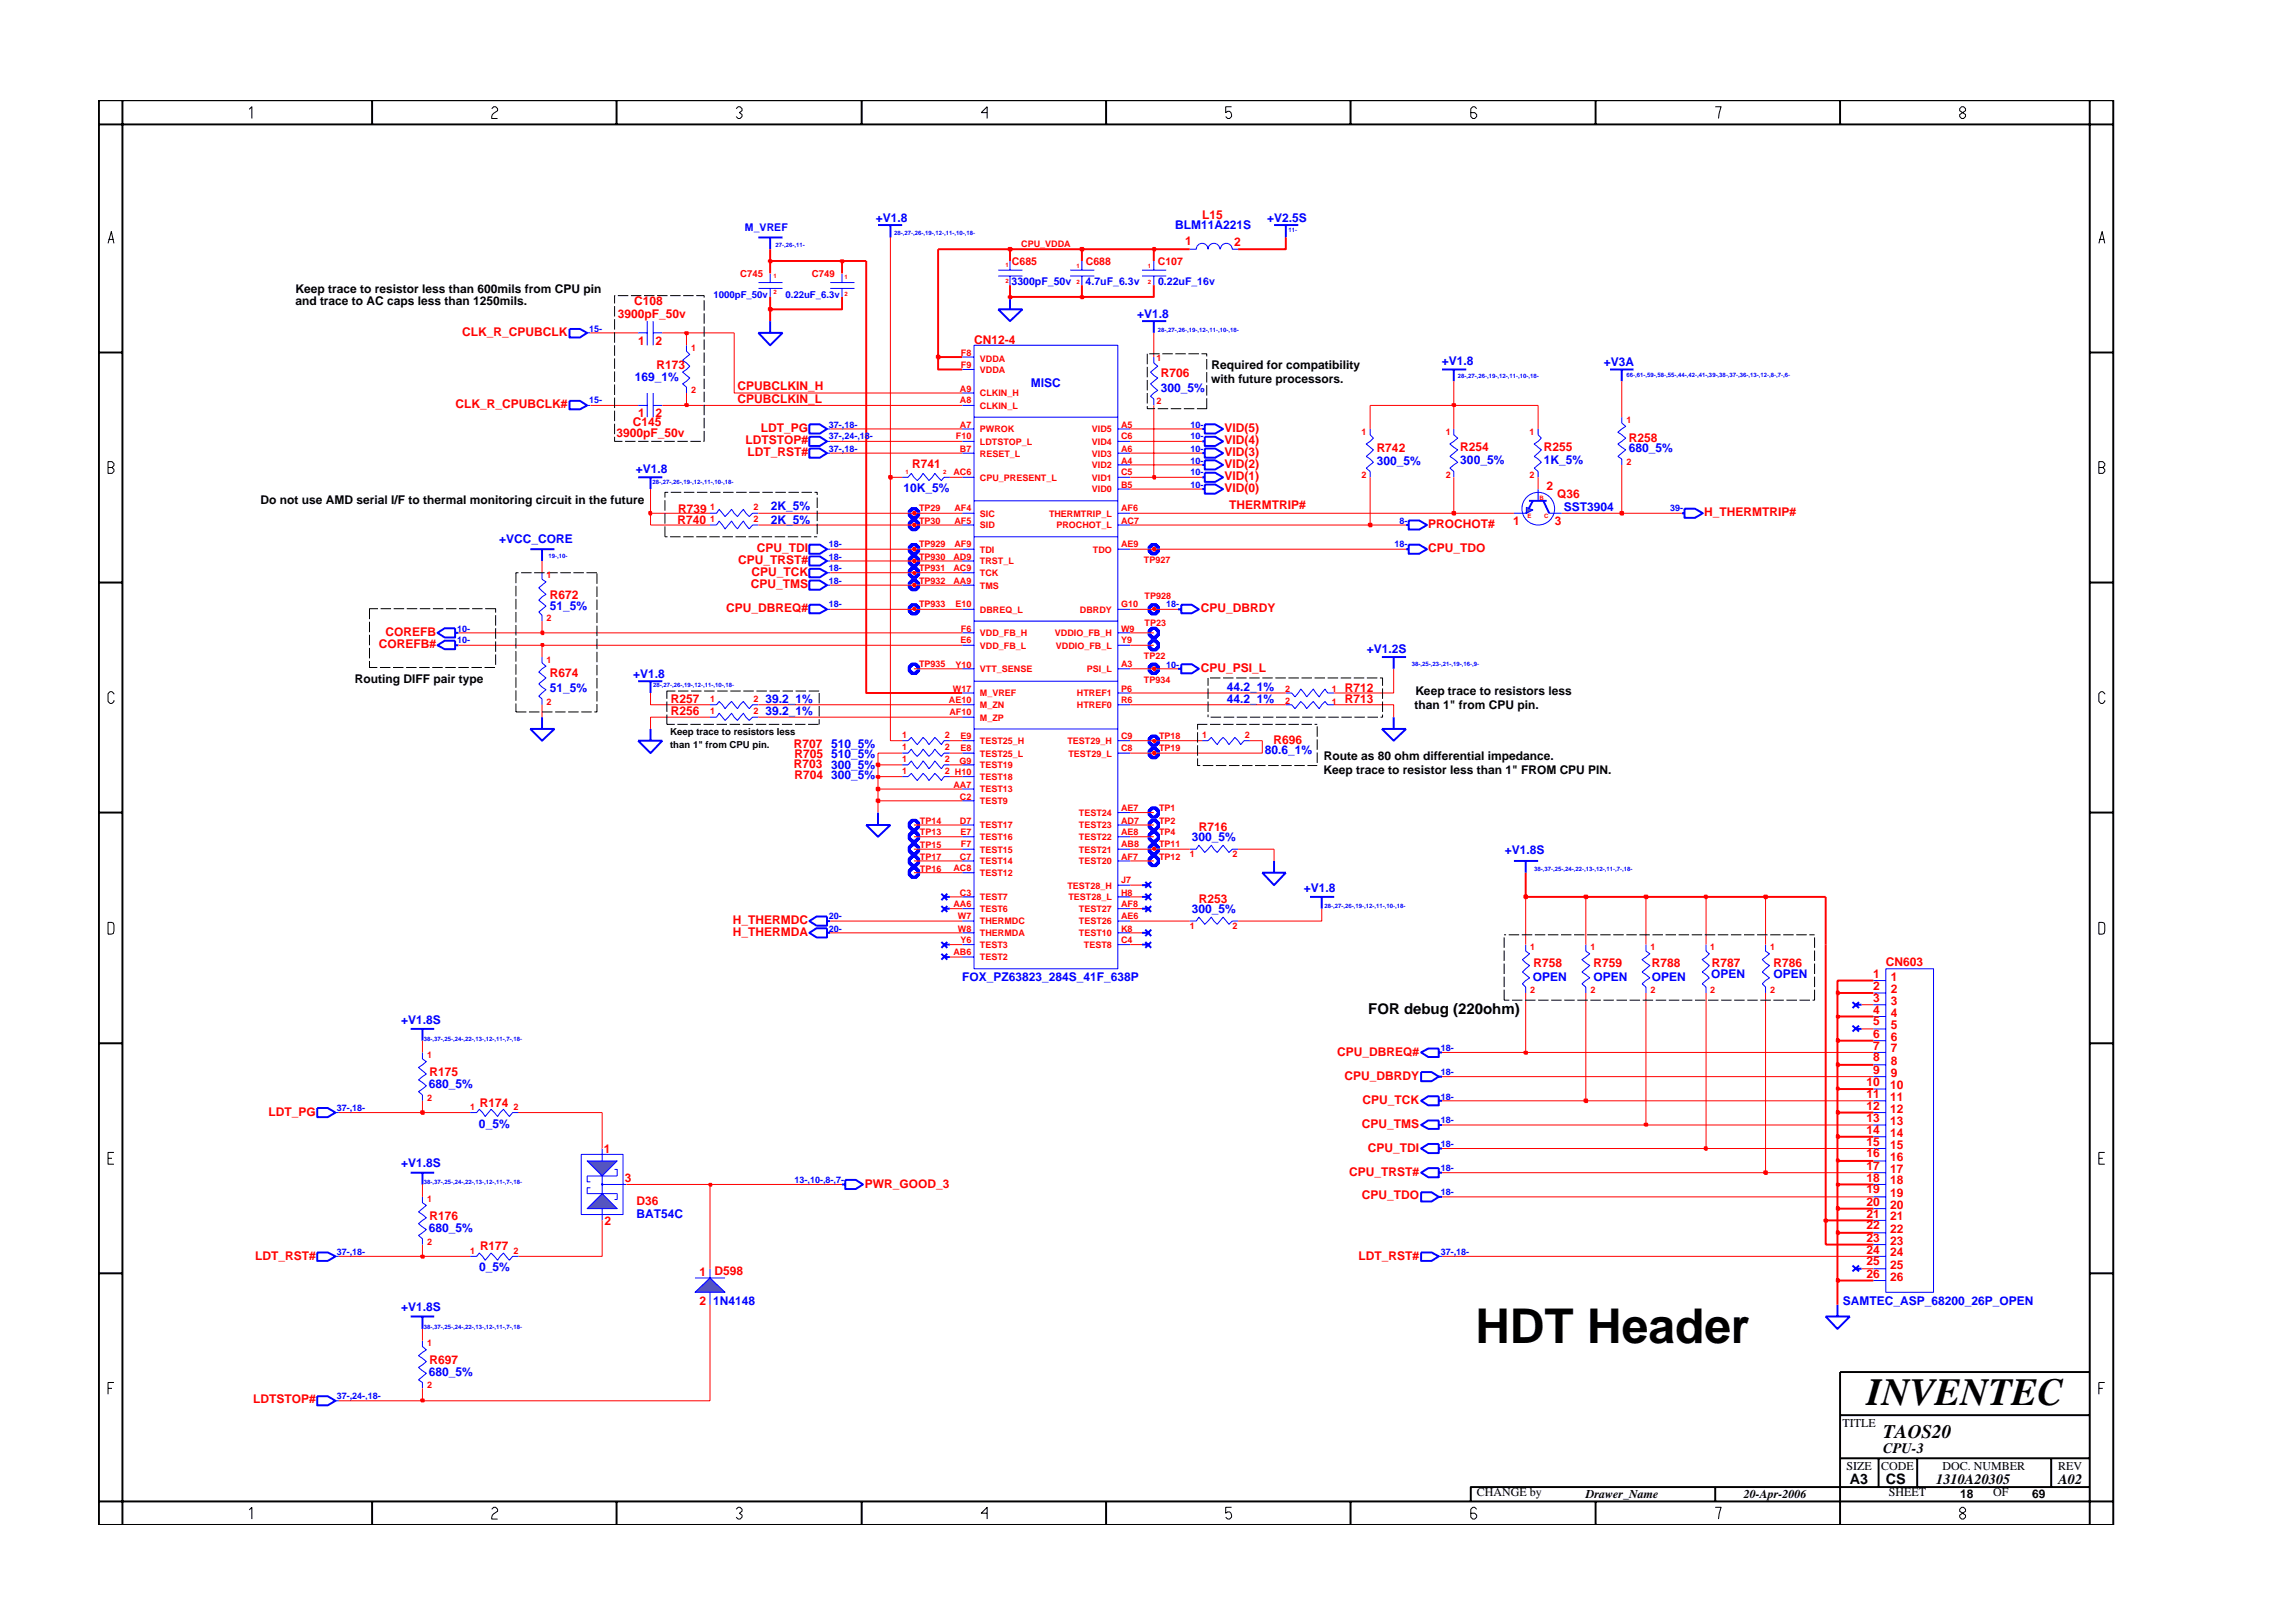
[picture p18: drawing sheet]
<svg xmlns="http://www.w3.org/2000/svg" width="297mm" height="210mm" viewBox="0 0 297 210" stroke-linecap="round" stroke-linejoin="round" font-family="sans-serif">
<defs><g id="words">
<text font-size="6.2" x="191.1" y="174">HDT Header</text>
<text font-size="5" x="241.8" y="182">INVENTEC</text>
<text font-size="2.5" x="244" y="186.3">TAOS20</text>
<g font-size="1.9">
<text x="177.2" y="131.3">FOR debug (220ohm)</text>
<text x="244" y="188.2">CPU-3</text>
<text x="239.6" y="192.2">A3</text>
<text x="244.3" y="192.3">CS</text>
<text x="250.8" y="192.2">1310A20305</text>
<text x="266.6" y="192.2">A02</text>
</g>
<g font-size="1.6" fill="#00f">
<text x="113.4" y="28.7">+V1.8</text>
<text x="152.2" y="29.7">BLM11A221S</text>
<text x="164.1" y="28.7">+V2.5S</text>
<text x="147.3" y="41.2">+V1.8</text>
<text x="186.8" y="47.3">+V1.8</text>
<text x="207.8" y="47.4">+V3A</text>
<text x="82.2" y="49.3">169_1%</text>
<text x="133.5" y="50.2">MISC</text>
<text x="150.4" y="50.7">300_5%</text>
<text x="211" y="58.6">680_5%</text>
<text x="82.4" y="61.3">+V1.8</text>
<text x="117" y="63.8">10K_5%</text>
<text x="178.3" y="60.2">300_5%</text>
<text x="189.2" y="60.1">300_5%</text>
<text x="200" y="60.1">1K_5%</text>
<text x="64.7" y="70.4">+VCC_CORE</text>
<text x="99.8" y="66.1">2K_5%</text>
<text x="99.8" y="67.9">2K_5%</text>
<text x="202.6" y="66.2">SST3904</text>
<text x="71.2" y="79">51_5%</text>
<text x="71.2" y="89.7">51_5%</text>
<text x="82" y="87.8">+V1.8</text>
<text x="158.9" y="89.5">44.2_1%</text>
<text x="177.1" y="84.6">+V1.2S</text>
<text x="99.2" y="91.1">39.2_1%</text>
<text x="99.2" y="92.7">39.2_1%</text>
<text x="158.9" y="91">44.2_1%</text>
<text x="107.7" y="101">300_5%</text>
<text x="107.7" y="96.9">510_5%</text>
<text x="107.7" y="98.2">510_5%</text>
<text x="107.7" y="99.6">300_5%</text>
<text x="163.8" y="97.7">80.6_1%</text>
<text x="154.4" y="109">300_5%</text>
<text x="195" y="110.6">+V1.8S</text>
<text x="154.4" y="118.3">300_5%</text>
<text x="168.9" y="115.6">+V1.8</text>
<text x="124.7" y="127">FOX_PZ63823_284S_41F_638P</text>
<text x="198.6" y="127">OPEN</text>
<text x="206.4" y="127">OPEN</text>
<text x="214" y="127">OPEN</text>
<text x="221.7" y="126.7">OPEN</text>
<text x="229.7" y="126.7">OPEN</text>
<text x="52" y="132.6">+V1.8S</text>
<text x="55.6" y="140.9">680_5%</text>
<text x="62.1" y="146.1">0_5%</text>
<text x="52" y="151.2">+V1.8S</text>
<text x="55.6" y="159.6">680_5%</text>
<text x="82.5" y="157.8">BAT54C</text>
<text x="62.1" y="164.7">0_5%</text>
<text x="52" y="169.9">+V1.8S</text>
<text x="92.4" y="169">1N4148</text>
<text x="238.7" y="169">SAMTEC_ASP_68200_26P_OPEN</text>
<text x="55.6" y="178.3">680_5%</text>
</g>
<g font-size="1.6" fill="#f00">
<text x="155.7" y="28.4">L15</text>
<text x="153.5" y="31.7">1</text>
<text x="159.9" y="31.9">2</text>
<text x="80" y="41.2">3900pF_50v</text>
<text x="82.2" y="39.5">C108</text>
<text x="59.9" y="43.5">CLK_R_CPUBCLK</text>
<text x="82.7" y="44.7">1</text>
<text x="84.9" y="44.7">2</text>
<text x="85" y="47.9">R173</text>
<text x="126.2" y="44.6">CN12-4</text>
<text x="59" y="52.8">CLK_R_CPUBCLK#</text>
<text x="95.6" y="50.5">CPUBCLKIN_H</text>
<text x="95.6" y="52.2">CPUBCLKIN_L</text>
<text x="150.4" y="48.8">R706</text>
<text x="79.9" y="56.7">3900pF_50v</text>
<text x="82" y="55.1">C145</text>
<text x="82.7" y="54">1</text>
<text x="84.9" y="54">2</text>
<text x="96.6" y="57.5">LDTSTOP#</text>
<text x="96.8" y="59.1">LDT_RST#</text>
<text x="98.5" y="56">LDT_PG</text>
<text x="158.6" y="59.1">VID(3)</text>
<text x="158.6" y="57.5">VID(4)</text>
<text x="158.6" y="56">VID(5)</text>
<text x="178.3" y="58.6">R742</text>
<text x="189.2" y="58.4">R254</text>
<text x="200" y="58.4">R255</text>
<text x="211" y="57.3">R258</text>
<text x="118.1" y="60.6">R741</text>
<text x="158.6" y="63.8">VID(0)</text>
<text x="158.6" y="62.2">VID(1)</text>
<text x="158.6" y="60.6">VID(2)</text>
<text x="159.2" y="66">THERMTRIP#</text>
<text x="200.3" y="63.5">2</text>
<text x="201.7" y="64.5">Q36</text>
<text x="87.7" y="67.9">R740</text>
<text x="87.8" y="66.5">R739</text>
<text x="98" y="71.5">CPU_TDI</text>
<text x="185" y="68.4">PROCHOT#</text>
<text x="185" y="71.5">CPU_TDO</text>
<text x="196" y="68">1</text>
<text x="201.4" y="68">3</text>
<text x="220.8" y="66.8">H_THERMTRIP#</text>
<text x="71.2" y="77.6">R672</text>
<text x="95.6" y="73.1">CPU_TRST#</text>
<text x="97.3" y="76.2">CPU_TMS</text>
<text x="97.3" y="74.6">CPU_TCK</text>
<text x="49.1" y="83.9">COREFB#</text>
<text x="49.9" y="82.4">COREFB</text>
<text x="94.1" y="79.3">CPU_DBREQ#</text>
<text x="155.6" y="79.3">CPU_DBRDY</text>
<text x="71.2" y="87.7">R674</text>
<text x="155.6" y="87.1">CPU_PSI_L</text>
<text x="174.2" y="89.6">R712</text>
<text x="86.9" y="91.1">R257</text>
<text x="86.9" y="92.7">R256</text>
<text x="174.2" y="91.1">R713</text>
<text x="102.8" y="96.9">R707</text>
<text x="102.8" y="99.5">R703</text>
<text x="102.9" y="101">R704</text>
<text x="102.9" y="98.2">R705</text>
<text x="165" y="96.4">R696</text>
<text x="155.3" y="107.6">R716</text>
<text x="94.9" y="119.7">H_THERMDC</text>
<text x="155.3" y="117">R253</text>
<text x="94.9" y="121.3">H_THERMDA</text>
<text x="198.7" y="125.3">R758</text>
<text x="206.4" y="125.3">R759</text>
<text x="214" y="125.3">R788</text>
<text x="221.8" y="125.3">R787</text>
<text x="229.7" y="125.3">R786</text>
<text x="244.3" y="125.1">CN603</text>
<text x="242.7" y="126.7">1</text>
<text x="242.7" y="128.2">2</text>
<text x="242.7" y="129.8">3</text>
<text x="242.7" y="131.3">4</text>
<text x="245" y="127">1</text>
<text x="245" y="128.6">2</text>
<text x="245" y="130.2">3</text>
<text x="245" y="131.7">4</text>
<text x="173.2" y="136.8">CPU_DBREQ#</text>
<text x="242.7" y="132.8">5</text>
<text x="242.7" y="134.5">6</text>
<text x="242.7" y="136">7</text>
<text x="242.7" y="137.5">8</text>
<text x="245" y="133.3">5</text>
<text x="245" y="134.8">6</text>
<text x="245" y="136.3">7</text>
<text x="245" y="138">8</text>
<text x="55.7" y="139.4">R175</text>
<text x="62.2" y="143.4">R174</text>
<text x="174.2" y="139.9">CPU_DBRDY</text>
<text x="176.5" y="143">CPU_TCK</text>
<text x="241.8" y="140.6">10</text>
<text x="241.8" y="142.2">11</text>
<text x="241.8" y="143.8">12</text>
<text x="242.7" y="139.1">9</text>
<text x="244.8" y="141.1">10</text>
<text x="244.8" y="142.6">11</text>
<text x="245" y="139.5">9</text>
<text x="34.8" y="144.5">LDT_PG</text>
<text x="78.2" y="149.4">1</text>
<text x="176.4" y="146.1">CPU_TMS</text>
<text x="177.2" y="149.2">CPU_TDI</text>
<text x="241.8" y="145.3">13</text>
<text x="241.8" y="146.9">14</text>
<text x="241.8" y="148.4">15</text>
<text x="241.8" y="150">16</text>
<text x="244.8" y="144.1">12</text>
<text x="244.8" y="145.7">13</text>
<text x="244.8" y="147.3">14</text>
<text x="244.8" y="148.8">15</text>
<text x="81" y="153.1">3</text>
<text x="112" y="153.9">PWR_GOOD_3</text>
<text x="174.8" y="152.3">CPU_TRST#</text>
<text x="176.4" y="155.4">CPU_TDO</text>
<text x="241.8" y="151.6">17</text>
<text x="241.8" y="153.1">18</text>
<text x="241.8" y="154.6">19</text>
<text x="244.8" y="150.4">16</text>
<text x="244.8" y="151.9">17</text>
<text x="244.8" y="153.4">18</text>
<text x="244.8" y="155.1">19</text>
<text x="55.7" y="158">R176</text>
<text x="62.2" y="162">R177</text>
<text x="78.3" y="158.7">2</text>
<text x="82.4" y="156.2">D36</text>
<text x="241.8" y="156.2">20</text>
<text x="241.8" y="157.7">21</text>
<text x="241.8" y="159.3">22</text>
<text x="241.8" y="160.9">23</text>
<text x="244.8" y="156.6">20</text>
<text x="244.8" y="158.1">21</text>
<text x="244.8" y="159.7">22</text>
<text x="244.8" y="161.2">23</text>
<text x="33.1" y="163.2">LDT_RST#</text>
<text x="90.6" y="165.3">1 D598</text>
<text x="176" y="163.2">LDT_RST#</text>
<text x="241.8" y="162.4">24</text>
<text x="241.8" y="163.9">25</text>
<text x="241.8" y="165.5">26</text>
<text x="244.8" y="162.8">24</text>
<text x="244.8" y="164.4">25</text>
<text x="244.8" y="165.9">26</text>
<text x="90.6" y="169">2</text>
<text x="55.7" y="176.7">R697</text>
<text x="32.8" y="181.8">LDTSTOP#</text>
</g>
<g font-size="1.6">
<text x="38.3" y="39.5">and trace to AC caps less than 1250mils.</text>
<text x="38.3" y="37.9">Keep trace to resistor less than 600mils from CPU pin</text>
<text x="156.9" y="47.8">Required for compatibility</text>
<text x="156.9" y="49.6">with future processors.</text>
<text x="33.8" y="65.3">Do not use AMD serial I/F to thermal monitoring circuit in the future</text>
<text x="46" y="88.5">Routing DIFF pair type</text>
<text x="183.2" y="91.8">than 1&quot; from CPU pin.</text>
<text x="183.3" y="90">Keep trace to resistors less</text>
<text x="171.4" y="100.3">Keep trace to resistor less than 1&quot; FROM CPU PIN.</text>
<text x="171.5" y="98.5">Route as 80 ohm differential impedance.</text>
<text x="238.7" y="184.8">TITLE</text>
<text x="239.2" y="190.4">SIZE</text>
<text x="243.7" y="190.4">CODE</text>
<text x="251.6" y="190.4">DOC. NUMBER</text>
<text x="266.6" y="190.4">REV</text>
<text x="191.3" y="193.9">CHANGE by</text>
<text x="205.4" y="194.1">Drawer_Name</text>
<text x="225.9" y="194.1">20-Apr-2006</text>
<text x="244.7" y="193.9">SHEET</text>
<text x="253.9" y="194.1">18</text>
<text x="258.2" y="193.9">OF</text>
<text x="263.3" y="194.1">69</text>
</g>
<g font-size="1.4" fill="#00f">
<text x="96.5" y="29.9">M_VREF</text>
<text x="131" y="36.9">3300pF_50v</text>
<text x="140.6" y="36.9">4.7uF_6.3v</text>
<text x="150" y="37">0.22uF_16v</text>
</g>
<g font-size="1.4" fill="#f00">
<text x="131.1" y="34.3">C685</text>
<text x="140.7" y="34.3">C688</text>
<text x="150" y="34.3">C107</text>
</g>
<g font-size="1.2" fill="#f00">
<text x="95.9" y="35.8">C745</text>
<text x="105.2" y="35.8">C749</text>
<text x="132.3" y="32">CPU_VDDA</text>
<text x="89.5" y="45.4">1</text>
<text x="124.5" y="46.1">F8</text>
<text x="124.5" y="47.6">F9</text>
<text x="126.9" y="46.8">VDDA</text>
<text x="149.8" y="46.8">1</text>
<text x="89.5" y="50.9">2</text>
<text x="124.4" y="50.7">A9</text>
<text x="124.4" y="52.3">A8</text>
<text x="126.9" y="51.4">CLKIN_H</text>
<text x="126.9" y="53">CLKIN_L</text>
<text x="126.9" y="48.4">VDDA</text>
<text x="149.8" y="52.4">2</text>
<text x="123.8" y="56.9">F10</text>
<text x="124.4" y="55.4">A7</text>
<text x="124.4" y="58.5">B7</text>
<text x="126.9" y="56">PWROK</text>
<text x="126.9" y="57.6">LDTSTOP_L</text>
<text x="126.9" y="59.1">RESET_L</text>
<text x="141.5" y="59.1">VID3</text>
<text x="141.5" y="57.6">VID4</text>
<text x="141.5" y="56">VID5</text>
<text x="145.2" y="58.5">A6</text>
<text x="145.2" y="56.9">C6</text>
<text x="145.2" y="55.4">A5</text>
<text x="176.4" y="56.4">1</text>
<text x="187.3" y="56.4">1</text>
<text x="198.1" y="56.4">1</text>
<text x="210.7" y="54.8">1</text>
<text x="123.5" y="61.6">AC6</text>
<text x="126.9" y="62.3">CPU_PRESENT_L</text>
<text x="141.5" y="63.8">VID0</text>
<text x="141.5" y="62.3">VID1</text>
<text x="141.5" y="60.7">VID2</text>
<text x="145.2" y="63.2">B5</text>
<text x="145.2" y="61.6">C5</text>
<text x="145.2" y="60.1">A4</text>
<text x="176.4" y="61.9">2</text>
<text x="187.3" y="61.9">2</text>
<text x="198.1" y="61.9">2</text>
<text x="210.7" y="60.2">2</text>
<text x="92" y="66.1">1</text>
<text x="92" y="67.7">1</text>
<text x="97.6" y="67.7">2</text>
<text x="97.6" y="66.1">2</text>
<text x="119.1" y="70.9">TP929</text>
<text x="119.1" y="66.2">TP29</text>
<text x="119.1" y="67.8">TP30</text>
<text x="123.6" y="66.2">AF4</text>
<text x="123.6" y="67.8">AF5</text>
<text x="123.6" y="70.9">AF9</text>
<text x="126.9" y="66.9">SIC</text>
<text x="126.9" y="68.5">SID</text>
<text x="126.9" y="71.6">TDI</text>
<text x="135.9" y="66.9">THERMTRIP_L</text>
<text x="136.9" y="68.5">PROCHOT_L</text>
<text x="141.6" y="71.6">TDO</text>
<text x="145.2" y="67.8">AC7</text>
<text x="145.2" y="70.9">AE9</text>
<text x="145.2" y="66.2">AF6</text>
<text x="70.8" y="74.9">1</text>
<text x="119.1" y="75.6">TP932</text>
<text x="119.1" y="74">TP931</text>
<text x="119.1" y="72.5">TP930</text>
<text x="123.5" y="74">AC9</text>
<text x="123.5" y="75.6">AA9</text>
<text x="123.5" y="72.5">AD9</text>
<text x="126.9" y="74.6">TCK</text>
<text x="126.9" y="76.2">TMS</text>
<text x="126.9" y="73.1">TRST_L</text>
<text x="148.2" y="72.9">TP927</text>
<text x="148.3" y="77.6">TP928</text>
<text x="70.8" y="80.5">2</text>
<text x="119.1" y="78.7">TP933</text>
<text x="123.8" y="78.7">E10</text>
<text x="124.4" y="83.3">E6</text>
<text x="124.5" y="81.8">F6</text>
<text x="126.9" y="79.4">DBREQ_L</text>
<text x="126.9" y="82.4">VDD_FB_H</text>
<text x="136.7" y="82.4">VDDIO_FB_H</text>
<text x="139.9" y="79.4">DBRDY</text>
<text x="145.2" y="78.7">G10</text>
<text x="145.2" y="83.3">Y9</text>
<text x="145.2" y="81.8">W9</text>
<text x="148.3" y="81.1">TP23</text>
<text x="70.8" y="85.8">1</text>
<text x="119.1" y="86.5">TP935</text>
<text x="123.4" y="89.6">W17</text>
<text x="123.8" y="86.5">Y10</text>
<text x="126.9" y="84">VDD_FB_L</text>
<text x="126.9" y="87.1">VTT_SENSE</text>
<text x="136.8" y="84">VDDIO_FB_L</text>
<text x="140.8" y="87.1">PSI_L</text>
<text x="145.2" y="89.6">P6</text>
<text x="145.2" y="86.5">A3</text>
<text x="148.2" y="88.4">TP934</text>
<text x="148.2" y="85.4">TP22</text>
<text x="166.5" y="89.7">2</text>
<text x="172.5" y="89.7">1</text>
<text x="70.8" y="91.3">2</text>
<text x="92" y="91">1</text>
<text x="92" y="92.5">1</text>
<text x="97.6" y="91">2</text>
<text x="97.6" y="92.5">2</text>
<text x="116.9" y="95.6">1</text>
<text x="122.4" y="95.6">2</text>
<text x="122.9" y="91.1">AE10</text>
<text x="123" y="92.7">AF10</text>
<text x="124.4" y="95.8">E9</text>
<text x="126.9" y="90.2">M_VREF</text>
<text x="126.9" y="91.7">M_ZN</text>
<text x="126.9" y="93.3">M_ZP</text>
<text x="139.5" y="91.7">HTREF0</text>
<text x="139.5" y="90.2">HTREF1</text>
<text x="145.2" y="91.1">R6</text>
<text x="145.2" y="95.8">C9</text>
<text x="150.1" y="95.8">TP18</text>
<text x="155.7" y="95.6">1</text>
<text x="161.3" y="95.6">2</text>
<text x="166.5" y="91.2">2</text>
<text x="172.5" y="91.3">1</text>
<text x="116.9" y="97.1">1</text>
<text x="116.9" y="100.3">1</text>
<text x="116.9" y="98.7">1</text>
<text x="122.4" y="97.1">2</text>
<text x="122.4" y="100.3">2 H10</text>
<text x="122.4" y="98.7">2</text>
<text x="124.3" y="98.9">G9</text>
<text x="124.4" y="97.3">E8</text>
<text x="126.9" y="96.4">TEST25_H</text>
<text x="126.9" y="98">TEST25_L</text>
<text x="126.9" y="101.1">TEST18</text>
<text x="126.9" y="99.5">TEST19</text>
<text x="138.3" y="96.4">TEST29_H</text>
<text x="138.4" y="98">TEST29_L</text>
<text x="145.2" y="97.3">C8</text>
<text x="150.1" y="97.3">TP19</text>
<text x="119.2" y="106.7">TP14</text>
<text x="123.5" y="102.1">AA7</text>
<text x="124.4" y="106.7">D7</text>
<text x="124.4" y="103.6">C2</text>
<text x="126.9" y="107.3">TEST17</text>
<text x="126.9" y="102.7">TEST13</text>
<text x="126.9" y="104.2">TEST9</text>
<text x="139.8" y="107.3">TEST23</text>
<text x="139.8" y="105.7">TEST24</text>
<text x="145.2" y="106.7">AD7</text>
<text x="145.2" y="105.1">AE7</text>
<text x="150.1" y="105.1">TP1</text>
<text x="150.1" y="106.7">TP2</text>
<text x="119.2" y="109.8">TP15</text>
<text x="119.2" y="111.4">TP17</text>
<text x="119.2" y="113">TP16</text>
<text x="119.2" y="108.2">TP13</text>
<text x="123.5" y="112.9">AC8</text>
<text x="124.4" y="111.4">C7</text>
<text x="124.4" y="108.2">E7</text>
<text x="124.5" y="109.8">F7</text>
<text x="126.9" y="110.4">TEST15</text>
<text x="126.9" y="108.8">TEST16</text>
<text x="126.9" y="113.5">TEST12</text>
<text x="126.9" y="112">TEST14</text>
<text x="139.8" y="112">TEST20</text>
<text x="139.8" y="110.4">TEST21</text>
<text x="139.8" y="108.8">TEST22</text>
<text x="145.2" y="111.4">AF7</text>
<text x="145.2" y="109.8">AB8</text>
<text x="145.2" y="108.2">AE8</text>
<text x="150.1" y="111.4">TP12</text>
<text x="150.1" y="108.2">TP4</text>
<text x="150.1" y="109.8">TP11</text>
<text x="154.1" y="111">1</text>
<text x="159.7" y="111">2</text>
<text x="123.5" y="117.5">AA6</text>
<text x="124.1" y="119.1">W7</text>
<text x="124.4" y="116">C3</text>
<text x="126.9" y="118.2">TEST6</text>
<text x="126.9" y="116.6">TEST7</text>
<text x="126.9" y="119.8">THERMDC</text>
<text x="138.3" y="115.1">TEST28_H</text>
<text x="138.4" y="116.6">TEST28_L</text>
<text x="139.8" y="119.8">TEST26</text>
<text x="139.8" y="118.2">TEST27</text>
<text x="145.2" y="119.1">AE6</text>
<text x="145.2" y="117.5">AF8</text>
<text x="145.2" y="114.4">J7</text>
<text x="145.2" y="116">H8</text>
<text x="123.5" y="123.7">AB6</text>
<text x="124.1" y="120.7">W8</text>
<text x="124.4" y="122.2">Y6</text>
<text x="126.9" y="122.8">TEST3</text>
<text x="126.9" y="124.4">TEST2</text>
<text x="126.9" y="121.3">THERMDA</text>
<text x="139.8" y="121.3">TEST10</text>
<text x="140.4" y="122.8">TEST8</text>
<text x="145.2" y="122.2">C4</text>
<text x="145.2" y="120.7">K8</text>
<text x="154.1" y="120.3">1</text>
<text x="159.7" y="120.3">2</text>
<text x="198.2" y="123.1">1</text>
<text x="206" y="123.1">1</text>
<text x="213.8" y="123.1">1</text>
<text x="221.5" y="123.1">1</text>
<text x="229.3" y="123.1">1</text>
<text x="198.2" y="128.6">2</text>
<text x="206" y="128.6">2</text>
<text x="213.8" y="128.6">2</text>
<text x="221.5" y="128.6">2</text>
<text x="229.3" y="128.6">2</text>
<text x="55.3" y="137">1</text>
<text x="55.3" y="142.6">2</text>
<text x="60.9" y="143.8">1</text>
<text x="66.5" y="143.8">2</text>
<text x="55.3" y="155.7">1</text>
<text x="55.3" y="161.2">2</text>
<text x="60.9" y="162.4">1</text>
<text x="66.5" y="162.4">2</text>
<text x="55.3" y="174.4">1</text>
<text x="55.3" y="179.9">2</text>
</g>
<g font-size="1.2" fill="#00f">
<text x="92.4" y="38.6">1000pF_50v</text>
<text x="101.7" y="38.6">0.22uF_6.3v</text>
<text x="76.3" y="43">15-</text>
<text x="76.3" y="52.3">15-</text>
<text x="107.4" y="56.9">37-,24-,18-</text>
<text x="107.4" y="58.5">37-,18-</text>
<text x="107.4" y="55.4">37-,18-</text>
<text x="154.2" y="58.5">10-</text>
<text x="154.2" y="55.4">10-</text>
<text x="154.2" y="56.9">10-</text>
<text x="154.2" y="61.6">10-</text>
<text x="154.2" y="60.1">10-</text>
<text x="154.2" y="63.2">10-</text>
<text x="107.4" y="70.9">18-</text>
<text x="180.6" y="70.9">18-</text>
<text x="181.3" y="67.8">8-</text>
<text x="216.4" y="66.2">39-</text>
<text x="107.4" y="74">18-</text>
<text x="107.4" y="75.6">18-</text>
<text x="107.4" y="72.5">18-</text>
<text x="59.2" y="83.3">10-</text>
<text x="59.2" y="81.8">10-</text>
<text x="107.4" y="78.7">18-</text>
<text x="151.1" y="78.7">18-</text>
<text x="151.1" y="86.5">10-</text>
<text x="107.4" y="119.1">20-</text>
<text x="107.4" y="120.7">20-</text>
<text x="186.6" y="136.2">18-</text>
<text x="43.6" y="144">37-,18-</text>
<text x="186.6" y="142.4">18-</text>
<text x="186.6" y="139.3">18-</text>
<text x="186.6" y="148.6">18-</text>
<text x="186.6" y="145.5">18-</text>
<text x="102.9" y="153.3">13-,10-,8-,7-</text>
<text x="186.6" y="154.8">18-</text>
<text x="186.6" y="151.8">18-</text>
<text x="43.6" y="162.6">37-,18-</text>
<text x="186.6" y="162.6">37-,18-</text>
<text x="43.6" y="181.2">37-,24-,18-</text>
</g>
<g font-size="1.2">
<text x="86.8" y="95.2">Keep trace to resistors less</text>
<text x="86.8" y="96.9">than 1&quot; from CPU pin.</text>
</g>
<g font-size=".8" fill="#00f">
<text x="166.9" y="30">11-</text>
<text x="100.4" y="32">27-,26-,11-</text>
<text x="115.9" y="30.4">28-,27-,26-,19-,12-,11-,10-,18-</text>
<text x="150" y="43">28-,27-,26-,19-,12-,11-,10-,18-</text>
<text x="188.8" y="49">28-,27-,26-,19-,12-,11-,10-,18-</text>
<text x="210.7" y="48.8">66-,61-,59-,58-,55-,44-,42-,41-,39-,38-,37-,36-,13-,12-,8-,7-,6-</text>
<text x="84.5" y="62.7">28-,27-,26-,19-,12-,11-,10-,18-</text>
<text x="71.1" y="72.3">19-,10-</text>
<text x="84.6" y="89">28-,27-,26-,19-,12-,11-,10-,18-</text>
<text x="182.9" y="86.2">38-,25-,23-,21-,19-,16-,9-</text>
<text x="198.7" y="112.9">38-,37-,25-,24-,22-,13-,12-,11-,7-,18-</text>
<text x="171.6" y="117.6">28-,27-,26-,19-,12-,11-,10-,18-</text>
<text x="54.9" y="134.8">38-,37-,25-,24-,22-,13-,12-,11-,7-,18-</text>
<text x="54.9" y="153.4">38-,37-,25-,24-,22-,13-,12-,11-,7-,18-</text>
<text x="54.9" y="172.2">38-,37-,25-,24-,22-,13-,12-,11-,7-,18-</text>
</g>
<g font-size=".8" fill="#f00">
<text x="130.2" y="34.6">1</text>
<text x="139.5" y="34.7">1</text>
<text x="148.7" y="34.7">1</text>
<text x="100.2" y="36">1</text>
<text x="100.2" y="38.1">2</text>
<text x="109.4" y="36.2">1</text>
<text x="109.4" y="38.3">2</text>
<text x="130.2" y="36.7">2</text>
<text x="139.5" y="36.8">2</text>
<text x="148.7" y="36.8">2</text>
<text x="117.3" y="61.4">1</text>
<text x="122.2" y="61.4">2</text>
<text x="199.5" y="64.7">B</text>
<text x="197.9" y="67.1">E</text>
<text x="200" y="67.1">C</text>
</g>
</g></defs>
<g fill="none" stroke="#00f" stroke-width=".25">
<path d="M130.8 38.5v1.6M73.8 51.9h1.3l1 .6-1 .5h-1.3zM129.3 40.1h3.1l-1.6 1.5zM155.7 57.2h.4M156.1 59.6h1.3l1 .6-1 .6h-1.3zM156.1 56.6h1.3l1 .6-1 .6h-1.3zM104.8 75.2h1.4l.9 .6-.9 .6h-1.4zM152.6 78.9h.4M153 78.3h1.4l.9 .6-.9 .5h-1.4zM155.7 60.2h.4M182.1 71.1h.4M182.5 70.6h1.3l1.1 .5-1.1 .6h-1.3z"/>
<path d="M217.9 66.5h.3M218.2 65.9h1.4l1 .6-1 .6h-1.4zM56.7 83.6l.9-.6h1.4v1.1h-1.4zM59 83.6h.4M68.7 94.4h3.1l-1.6 1.6zM70.2 92.9v1.5M82.7 88.3h3.1M84.3 88.3v1.5M163.5 113.1h3.1l-1.6 1.6zM165 111.5v1.6M169.7 116.2h3.1M171.2 116.2v1.5"/>
<path d="M104.8 120.8l1-.5h1.3v1.1h-1.3zM107.1 120.8h.5M147.9 120.8h.8M148.4 120.4l.7 .9M149.1 120.4l-.7 .9M184.1 136.3l.9-.5h1.4v1.1h-1.4zM186.4 136.3h.4M240 129.8l.8 .8M240.4 130.2h.8M240.8 129.8l-.8 .8M109.1 153.4h.4M109.5 152.9h1.4l.9 .5-.9 .6h-1.4z"/>
<path d="M184.1 151.9l.9-.6h1.4v1.2h-1.4zM184.1 154.5h1.3l1 .6-1 .5h-1.3zM186.4 151.9h.4M186.4 155.1h.4M41.1 162.2h1.3l1.1 .6-1.1 .6h-1.3zM236.5 170.5h3.1l-1.6 1.7zM238 169v1.5M41.1 180.9h1.3l1.1 .6-1.1 .6h-1.3z"/>
</g>
<path d="M117.8 67.8l.3-.4h.5l.4 .4v.5l-.4 .3h-.5l-.3-.3zM148.9 81.7l.3-.3h.5l.4 .3v.5l-.4 .4h-.5l-.3-.4zM148.9 95.7l.3-.3h.5l.4 .3v.5l-.4 .3h-.5l-.3-.3zM148.9 83.3l.3-.3h.5l.4 .3v.5l-.4 .4h-.5l-.3-.4zM118 109.6l.1-.2h.5l.4 .4v.5l-.4 .3h-.5l-.3-.3v-.5zM148.9 109.8l.3-.4h.5l.4 .4v.5l-.4 .3h-.5l-.3-.3zM149.2 104.7h.5l.4 .3v.5l-.4 .4h-.5l-.3-.4v-.5z" fill="none" stroke="#00f" stroke-width=".42"/>
<g fill="none" stroke="#00f" stroke-width=".13">
<path d="M98.2 36.6h3.2M98.2 37.4h3.2M99.8 35.4v1.2M99.8 37.4v1.1M107.6 36.6h3.1M107.6 37.4h3.1M109.1 35.4v1.2M109.1 37.4v1.1M129.3 35h3.1M129.3 35.8h3.1M130.8 33.8v1.2M130.8 35.8v1.1"/>
<path d="M138.6 35h3.2M138.6 35.8h3.2M140.2 33.8v1.2M140.2 35.8v1.1M147.9 35h3.2M147.9 35.8h3.2M149.5 33.8v1.2M149.5 35.8v1.1M76.1 52.5h.4M188.3 55.6v.7l.5 .5-1 .7 1 .8-1 .8 1 .8-1 .7 .5 .5v.7M92 66.5h.8l.4-.5 .7 .9 .9-.9 .7 .9 .8-.9 .8 .9 .4-.4h.7M107.1 75.8h.5"/>
<path d="M92 91.3h.8l.4-.4 .7 .9 .9-.9 .7 .9 .8-.9 .8 .9 .4-.5h.7M116.9 97.6h.7l.5-.5 .7 .9 .8-.9 .7 .9 .8-.9 .8 .9 .4-.4h.7M155.7 96h.8l.4-.5 .8 1 .7-1 .8 1 .8-1 .7 1 .4-.5h.8M166.6 91.3h.7l.5 .5 .7-.9 .8 .9 .8-.9 .8 .9 .7-.9 .4 .4h.8M154.1 119.3h.9l.3-.5 .8 .9 .8-.9 .8 .9 .7-.9 .8 .9 .4-.4h.8M54.7 136.3v.9l.5 .3-1 .8 1 .8-1 .8 1 .8-1 .7 .5 .4v.8M197.6 122.4v.8l.5 .4-.9 .7 .9 .8-.9 .8 .9 .8-.9 .8 .4 .4v.7M221 122.4v.8l.4 .4-.9 .7 .9 .8-.9 .8 .9 .8-.9 .8 .5 .4v.7M43.5 162.8h.4M43.5 181.5h.4"/>
</g>
<path d="M76.1 150.4h3.9l-2 1.9z" fill="#3c3cc8"/>
<path d="M76.1 150.4h3.9l-2 1.9z" fill="none" stroke="#00f" stroke-width=".13"/>
<path d="M76.1 156.6l1.9-2 2 2z" fill="#3c3cc8"/>
<path d="M76.1 156.6l1.9-2 2 2zM76.1 154.6h3.9M76.1 152.3h3.9M78 153.4h3.1" fill="none" stroke="#00f" stroke-width=".13"/>
<circle cx="78" cy="153.4" r=".08" fill="#3c3cc8"/>
<g fill="none" stroke="#00f" stroke-width=".13">
<path d="M107.1 55.6h.5M107.1 58.7h.5M210.1 54v.8l.5 .4-1 .8 1 .8-1 .7 1 .8-1 .8 .5 .4v.7M107.1 74.2h.5M200.7 66.5h1.6M75.3 149.5h5.4v7.8h-5.4zM76.1 152.3v.8h.4M76.5 153.9h-.4v.7M78 148.8v1.6M78 152.3v2.3M78 156.6v1.5M79.6 151.5h.4v.8"/>
<path d="M80 154.6v.8h-.4"/>
<circle cx="199.3" cy="65.9" r="2.12"/>
<circle cx="78" cy="153.4" r=".08"/>
</g>
<g fill="none" stroke="#00f" stroke-width=".25">
<path d="M113.7 29.2h3.2M115.3 29.2v1.6M104.8 55h1.4l.9 .6-.9 .6h-1.4zM104.8 58.1h1.4l.9 .6-.9 .6h-1.4zM155.7 58.7h.4M156.1 58.1h1.3l1 .6-1 .6h-1.3zM208.6 47.9h3M210.1 47.9v1.5M104.8 73.7h1.4l.9 .5-.9 .6h-1.4zM198.1 64.9h2.2M198.6 64.9l-.9 1.6M199.9 64.9l.8 1.6"/>
<path d="M196.1 111.5h3.1M197.6 111.5v1.6M121.9 123.6l.8 .7M122.3 124h.7M122.7 123.6l-.8 .7M53.2 151.9h3M54.7 151.9v1.5"/>
</g>
<path d="M197.7 65.7l.9 .4-.9 .4z" fill="#3c3cc8"/>
<g fill="none" stroke="#00f" stroke-width=".13">
<path d="M76.1 43.1h.4M82.7 43.1h1.1M83.8 41.6v3.1M84.6 43.1h1.2M84.6 41.6v3.1M88.9 44.7v.8l.5 .4-1 .8 1 .7-1 .8 1 .8-1 .7 .5 .5v.7M107.1 57.2h.5M124.7 57.2h1.5M124.7 47.9h1.5M124.7 50.9h1.5M124.7 52.5h1.5M124.7 55.6h1.5"/>
<path d="M124.7 58.7h1.5M124.7 46.3h1.5M126.2 44.7h18.6v80.8h-18.6zM126.2 54h18.6M144.8 57.2h1.6M144.8 55.6h1.6M144.8 58.7h1.6M149.5 46.3v.7l.5 .4-1 .8 1 .8-1 .7 1 .9-1 .7 .5 .4v.8M177.5 55.6v.7l.4 .5-.9 .7 .9 .8-.9 .8 .9 .8-.9 .7 .5 .5v.7M199.2 55.6v.7l.5 .5-1 .7 1 .8-1 .8 1 .8-1 .7 .5 .5v.7M70.2 74.2v.8l.5 .4-.9 .7 .9 .9-.9 .8 .9 .7-.9 .8 .4 .4v.8M92 68h.8l.4-.5 .7 1 .9-1 .7 1 .8-1 .8 1 .4-.5h.7"/>
<path d="M107.1 72.7h.5M107.1 71.1h.5M116.9 61.8h.7l.5-.5 .7 1 .8-1 .7 1 .8-1 .8 1 .4-.5h.7M124.7 66.5h1.5M124.7 61.8h1.5M124.7 72.7h1.5M124.7 68h1.5M124.7 71.1h1.5M124.7 74.2h1.5M124.7 75.8h1.5M124.7 78.9h1.5M126.2 64.9h18.6"/>
<path d="M126.2 69.5h18.6M144.8 66.5h1.6M144.8 61.8h1.6M144.8 68h1.6M144.8 71.1h1.6M144.8 78.9h1.6M144.8 60.2h1.6M144.8 63.4h1.6M196.1 66.5h1.6M197.7 65.7l.9 .4-.9 .4zM199.2 63.4v1.5M70.2 85.1v.8l.5 .4-.9 .8 .9 .7-.9 .8 .9 .8-.9 .8 .4 .3v.8"/>
<path d="M116.9 99.1h.7l.5-.5 .7 1 .8-1 .7 1 .8-1 .8 1 .4-.5h.7M124.7 89.8h1.5M124.7 99.1h1.5M124.7 82h1.5M124.7 83.6h1.5M124.7 86.6h1.5M124.7 91.3h1.5M124.7 92.9h1.5M124.7 96h1.5M124.7 97.6h1.5M126.2 80.5h18.6M126.2 88.3h18.6"/>
<path d="M126.2 94.4h18.6M144.8 89.8h1.6M144.8 82h1.6M144.8 83.6h1.6M144.8 86.6h1.6M144.8 91.3h1.6M144.8 96h1.6M144.8 97.6h1.6M166.6 89.8h.7l.5 .5 .7-1 .8 1 .8-1 .8 1 .7-1 .4 .5h.8M116.9 100.6h.7l.5-.4 .7 .9 .8-.9 .7 .9 .8-.9 .8 .9 .4-.5h.7M124.7 100.6h1.5M124.7 110h1.5"/>
<path d="M124.7 102.2h1.5M124.7 103.7h1.5M124.7 106.9h1.5M124.7 108.4h1.5M124.7 111.5h1.5M124.7 113.1h1.5M124.7 116.2h1.5M124.7 117.7h1.5M124.7 119.3h1.5M144.8 110h1.6M144.8 106.9h1.6M144.8 108.4h1.6"/>
<path d="M144.8 111.5h1.6M144.8 116.2h1.6M144.8 117.7h1.6M144.8 119.3h1.6M144.8 105.3h1.6M144.8 114.7h1.6M154.1 110h.9l.3-.5 .8 .9 .8-.9 .8 .9 .7-.9 .8 .9 .4-.4h.8M124.7 120.8h1.5M124.7 122.4h1.5M124.7 124h1.5M144.8 120.8h1.6M144.8 122.4h1.6"/>
<path d="M213.2 122.4v.8l.5 .4-1 .7 1 .8-1 .8 1 .8-1 .8 .5 .4v.7M228.7 122.4v.8l.5 .4-.9 .7 .9 .8-.9 .8 .9 .8-.9 .8 .4 .4v.7M242.7 128.6h1.6M242.7 127h1.6M242.7 131.7h1.6M242.7 130.2h1.6M242.7 134.8h1.6M242.7 133.3h1.6M242.7 138h1.6M242.7 136.3h1.6M242.7 139.5h1.6M244.3 125.5h6.2v41.9h-6.2z"/>
<path d="M43.5 144.1h.4M54.7 155.1v.7l.5 .4-1 .8 1 .8-1 .7 1 .8-1 .7 .5 .5v.7M242.7 141.1h1.6M242.7 144.1h1.6M242.7 142.6h1.6M242.7 147.3h1.6M242.7 145.7h1.6M242.7 150.4h1.6M242.7 148.8h1.6M242.7 153.4h1.6M242.7 151.9h1.6M242.7 156.6h1.6"/>
<path d="M242.7 155.1h1.6M242.7 159.7h1.6M242.7 158.1h1.6M54.7 173.7v.7l.5 .5-1 .7 1 .8-1 .8 1 .7-1 .9 .5 .3v.8M60.9 162.8h.9l.3-.5 .8 1 .7-1 .9 1 .7-1 .8 1 .4-.5h.8M90 165.6h3.9M92 164.4v1.2M92 167.4v1.6M186.4 162.8h.4M242.7 162.8h1.6M242.7 161.2h1.6M242.7 164.4h1.6"/>
<path d="M242.7 165.9h1.6"/>
</g>
<g fill="none" stroke="#00f" stroke-width=".25">
<path d="M73.8 42.6h1.3l1 .5-1 .6h-1.3zM98.2 43.1h3.2l-1.6 1.6zM99.8 41.6v1.5M104.8 56.6h1.4l.9 .6-.9 .6h-1.4zM147.9 41.6h3.2M149.5 41.6v1.5M155.7 55.6h.4M156.1 55h1.3l1 .6-1 .6h-1.3zM186.8 47.9h3.1M188.3 47.9v1.5M68.7 71.1h3.1M70.2 71.1v1.6"/>
<path d="M82.7 61.8h3.1M84.3 61.8v1.6M104.8 72.1h1.4l.9 .6-.9 .6h-1.4zM104.8 70.6h1.4l.9 .5-.9 .6h-1.4zM155.7 63.4h.4M156.1 62.8h1.3l1 .6-1 .6h-1.3zM182.1 68h.4M182.5 67.4h1.3l1.1 .6-1.1 .6h-1.3zM56.7 82l.9-.6h1.4v1.2h-1.4zM59 82h.4M82.7 96h3.1l-1.5 1.6zM84.3 94.4v1.6"/>
<path d="M152.6 86.6h.4M153 86h1.4l.9 .6-.9 .6h-1.4zM179 94.4h3.1l-1.6 1.6zM179 85.1h3.1M180.5 85.1v1.5M180.5 92.9v1.5M104.8 119.3l1-.6h1.3v1.2h-1.3zM107.1 119.3h.5M112.2 106.9h3.1l-1.6 1.5zM113.7 105.3v1.6M121.9 115.8l.8 .8M122.3 116.2h.7"/>
<path d="M122.7 115.8l-.8 .8M147.9 117.7h.8M147.9 116.2h.8M147.9 114.7h.8M148.4 117.4l.7 .7M148.4 114.2l.7 .8M148.4 115.8l.7 .8M149.1 117.4l-.7 .7M149.1 114.2l-.7 .8M149.1 115.8l-.7 .8M53.2 133.3h3M54.7 133.3v1.5"/>
<path d="M121.9 122l.8 .8M122.3 122.4h.7M122.7 122l-.8 .8M147.9 122.4h.8M148.4 122l.7 .8M149.1 122l-.7 .8M184.1 138.9h1.3l1 .6-1 .6h-1.3zM186.4 139.5h.4M240 132.9l.8 .7M240.4 133.3h.8M240.8 132.9l-.8 .7M41.1 143.5h1.3l1.1 .6-1.1 .6h-1.3z"/>
<path d="M184.1 145.7l.9-.6h1.4v1.1h-1.4zM184.1 148.8l.9-.6h1.4v1.2h-1.4zM186.4 145.7h.4M186.4 148.8h.4M53.2 170.5h3M54.7 170.5v1.7M184.1 162.2h1.3l1 .6-1 .6h-1.3zM240 163.9l.8 .8M240.4 164.4h.8M240.8 163.9l-.8 .8"/>
</g>
<g fill="none" stroke="#00f" stroke-width=".42">
<path d="M117.8 70.9l.3-.3h.5l.4 .3v.5l-.4 .3h-.5l-.3-.3zM118 73.8l.1-.2h.5l.4 .3v.6l-.4 .3h-.5l-.3-.3v-.6zM118 72.2l.1-.1h.5l.4 .3v.5l-.4 .4h-.5l-.3-.4v-.5zM118 78.5l.1-.2h.5l.4 .4v.5l-.4 .3h-.5l-.3-.3v-.5zM148.9 70.9l.3-.3h.5l.4 .3v.5l-.4 .3h-.5l-.3-.3zM149.2 78.3h.5l.4 .4v.5l-.4 .3h-.5l-.3-.3v-.5zM118 86.2l.1-.2h.5l.4 .4v.5l-.4 .3h-.5l-.3-.3v-.5zM148.9 97.3l.3-.3h.5l.4 .3v.5l-.4 .4h-.5l-.3-.4zM148.9 86.4l.3-.4h.5l.4 .4v.5l-.4 .3h-.5l-.3-.3zM117.8 106.6l.3-.3h.5l.4 .3v.5l-.4 .4h-.5l-.3-.4zM117.9 112.7l.2-.2h.5l.4 .3v.5l-.4 .4h-.5l-.3-.4v-.5zM118 111.1l.1-.2h.5l.4 .4v.5l-.4 .3h-.5l-.3-.3v-.5z"/>
<path d="M118 108l.1-.2h.5l.4 .3v.6l-.4 .3h-.5l-.3-.3v-.6zM148.9 108.1l.3-.3h.5l.4 .3v.6l-.4 .3h-.5l-.3-.3zM148.9 106.6l.3-.3h.5l.4 .3v.5l-.4 .4h-.5l-.3-.4zM149.2 110.9h.5l.4 .4v.5l-.4 .3h-.5l-.3-.3v-.5z"/>
</g>
<path d="M90 167.4l2-1.8 1.9 1.8z" fill="#3c3cc8"/>
<path d="M154.1 32.3h.9a.76 .76 0 0 1 .7-.8 .76 .76 0 0 1 .8 .8 .76 .76 0 0 1 .8-.8 .76 .76 0 0 1 .7 .8M158.1 32.3a.76 .76 0 0 1 .8-.8 .76 .76 0 0 1 .7 .8h.8M82.7 52.5h1.1M83.8 50.9v3.1M84.6 52.5h1.2M84.6 50.9v3.1M107.1 78.9h.5M92 92.9h.8l.4-.5 .7 .9 .9-.9 .7 .9 .8-.9 .8 .9 .4-.4h.7M116.9 96h.7l.5-.5 .7 1 .8-1 .7 1 .8-1 .8 1 .4-.5h.7M205.4 122.4v.8l.5 .4-1 .7 1 .8-1 .8 1 .8-1 .8 .5 .4v.7M60.9 144.1h.9l.3-.4 .8 .9 .7-.9 .9 .9 .7-.9 .8 .9 .4-.5h.8M90 167.4l2-1.8 1.9 1.8z" fill="none" stroke="#00f" stroke-width=".13"/>
<path d="M98.2 30.8h3.2M99.8 30.8v1.5M165 29.2h3.2M166.6 29.2v1.6M104.8 78.3h1.4l.9 .6-.9 .5h-1.4zM155.7 61.8h.4M156.1 61.2h1.3l1 .6-1 .6h-1.3zM121.9 117.4l.8 .7M122.3 117.7h.7M122.7 117.4l-.8 .7M184.1 142.6l.9-.6h1.4v1.2h-1.4zM186.4 142.6h.4" fill="none" stroke="#00f" stroke-width=".25"/>
<path d="M118 75.4l.1-.2h.5l.4 .4v.5l-.4 .3h-.5l-.3-.3v-.5zM118 66.1l.1-.2h.5l.4 .3v.5l-.4 .4h-.5l-.3-.4v-.5z" fill="none" stroke="#00f" stroke-width=".42"/>
<path d="M43.9 181.5h10.8" fill="none" stroke="#f00" stroke-width=".13"/>
<path d="M54.6 181.3h.3v.3h-.3z" fill="#8e2323"/>
<path d="M238 165.9v3.1M54.6 181.3h.3v.3h-.3z" fill="none" stroke="#f00" stroke-width=".25"/>
<path d="M54.7 172.2v1.5M92 169v12.5h-37.3v-1.6" fill="none" stroke="#f00" stroke-width=".13"/>
<path d="M237.9 165.7h.3v.4h-.3z" fill="#8e2323"/>
<path d="M238 159.7v6.2h4.7M237.9 165.7h.3v.4h-.3z" fill="none" stroke="#f00" stroke-width=".25"/>
<path d="M92 153.4v11M43.9 162.8h10.8M241.2 164.4h1.5" fill="none" stroke="#f00" stroke-width=".13"/>
<path d="M54.6 162.7h.3v.2h-.3z" fill="#8e2323"/>
<path d="M236.5 158.1v3.1h6.2M54.6 162.7h.3v.2h-.3z" fill="none" stroke="#f00" stroke-width=".25"/>
<path d="M78 158.1v4.7h-10.8M54.7 161.2v1.6h6.2M186.8 162.8h55.9" fill="none" stroke="#f00" stroke-width=".13"/>
<path d="M237.9 159.5h.3v.4h-.3z" fill="#8e2323"/>
<path d="M237.9 159.5h.3v.4h-.3zM238 156.6v3.1h4.7" fill="none" stroke="#f00" stroke-width=".25"/>
<path d="M236.3 158h.4v.3h-.4z" fill="#8e2323"/>
<path d="M236.5 122.4v35.7h6.2M236.3 158h.4v.3h-.4z" fill="none" stroke="#f00" stroke-width=".25"/>
<path d="M237.9 156.4h.3v.3h-.3z" fill="#8e2323"/>
<path d="M237.9 156.4h.3v.3h-.3zM238 153.4v3.2h4.7" fill="none" stroke="#f00" stroke-width=".25"/>
<path d="M54.7 153.4v1.7M81.1 153.4h10.9M186.8 155.1h55.9" fill="none" stroke="#f00" stroke-width=".13"/>
<path d="M91.9 153.4h.2v.2h-.2z" fill="#8e2323"/>
<path d="M91.9 153.4h.2v.2h-.2z" fill="none" stroke="#f00" stroke-width=".25"/>
<path d="M92 153.4h17.1" fill="none" stroke="#f00" stroke-width=".13"/>
<path d="M237.9 153.4h.3v.2h-.3z" fill="#8e2323"/>
<path d="M237.9 153.4h.3v.2h-.3zM238 150.4v3h4.7" fill="none" stroke="#f00" stroke-width=".25"/>
<path d="M186.8 151.9h41.9" fill="none" stroke="#f00" stroke-width=".13"/>
<path d="M228.5 151.8h.4v.3h-.4z" fill="#8e2323"/>
<path d="M228.5 151.8h.4v.3h-.4z" fill="none" stroke="#f00" stroke-width=".25"/>
<path d="M228.7 128.6v23.3h14" fill="none" stroke="#f00" stroke-width=".13"/>
<path d="M237.9 150.2h.3v.3h-.3z" fill="#8e2323"/>
<path d="M237.9 150.2h.3v.3h-.3zM238 147.3v3.1h4.7" fill="none" stroke="#f00" stroke-width=".25"/>
<path d="M78 144.1v4.7M186.8 148.8h34.2" fill="none" stroke="#f00" stroke-width=".13"/>
<path d="M220.8 148.6h.3v.4h-.3z" fill="#8e2323"/>
<path d="M220.8 148.6h.3v.4h-.3z" fill="none" stroke="#f00" stroke-width=".25"/>
<path d="M221 128.6v20.2h21.7" fill="none" stroke="#f00" stroke-width=".13"/>
<path d="M237.9 147.1h.3v.3h-.3z" fill="#8e2323"/>
<path d="M237.9 147.1h.3v.3h-.3zM238 144.1v3.2h4.7" fill="none" stroke="#f00" stroke-width=".25"/>
<path d="M186.8 145.7h26.4" fill="none" stroke="#f00" stroke-width=".13"/>
<path d="M213 145.6h.4v.2h-.4z" fill="#8e2323"/>
<path d="M213 145.6h.4v.2h-.4z" fill="none" stroke="#f00" stroke-width=".25"/>
<path d="M213.2 128.6v17.1h29.5M43.9 144.1h10.8" fill="none" stroke="#f00" stroke-width=".13"/>
<path d="M54.6 144h.3v.3h-.3z" fill="#8e2323"/>
<path d="M54.6 144h.3v.3h-.3z" fill="none" stroke="#f00" stroke-width=".25"/>
<path d="M54.7 142.6v1.5h6.2M67.2 144.1h10.8" fill="none" stroke="#f00" stroke-width=".13"/>
<path d="M237.9 144h.3v.3h-.3z" fill="#8e2323"/>
<path d="M237.9 144h.3v.3h-.3zM238 141.1v3h4.7" fill="none" stroke="#f00" stroke-width=".25"/>
<path d="M186.8 142.6h18.6" fill="none" stroke="#f00" stroke-width=".13"/>
<path d="M205.3 142.4h.3v.4h-.3z" fill="#8e2323"/>
<path d="M205.3 142.4h.3v.4h-.3z" fill="none" stroke="#f00" stroke-width=".25"/>
<path d="M205.4 128.6v14h37.3" fill="none" stroke="#f00" stroke-width=".13"/>
<path d="M237.9 140.9h.3v.3h-.3z" fill="#8e2323"/>
<path d="M238 138v3.1h4.7M237.9 140.9h.3v.3h-.3z" fill="none" stroke="#f00" stroke-width=".25"/>
<path d="M186.8 139.5h55.9" fill="none" stroke="#f00" stroke-width=".13"/>
<path d="M237.9 137.8h.3v.3h-.3z" fill="#8e2323"/>
<path d="M237.9 137.8h.3v.3h-.3zM238 134.8v3.2h4.7" fill="none" stroke="#f00" stroke-width=".25"/>
<path d="M54.7 134.8v1.5M186.8 136.3h10.8" fill="none" stroke="#f00" stroke-width=".13"/>
<path d="M197.5 136.3h.3v.2h-.3z" fill="#8e2323"/>
<path d="M197.5 136.3h.3v.2h-.3z" fill="none" stroke="#f00" stroke-width=".25"/>
<path d="M197.6 128.6v7.7h45.1" fill="none" stroke="#f00" stroke-width=".13"/>
<path d="M237.9 134.6h.3v.4h-.3z" fill="#8e2323"/>
<path d="M237.9 134.6h.3v.4h-.3zM238 131.7v3.1h4.7" fill="none" stroke="#f00" stroke-width=".25"/>
<path d="M241.2 133.3h1.5" fill="none" stroke="#f00" stroke-width=".13"/>
<path d="M237.9 131.6h.3v.3h-.3z" fill="#8e2323"/>
<path d="M237.9 131.6h.3v.3h-.3zM238 128.6v3.1h4.7" fill="none" stroke="#f00" stroke-width=".25"/>
<path d="M241.2 130.2h1.5" fill="none" stroke="#f00" stroke-width=".13"/>
<path d="M237.9 128.5h.3v.3h-.3z" fill="#8e2323"/>
<path d="M236.5 116.2v6.2M237.9 128.5h.3v.3h-.3zM242.7 127h-4.7v1.6h4.7" fill="none" stroke="#f00" stroke-width=".25"/>
<g fill="none" stroke="#f00" stroke-width=".13">
<path d="M107.6 119.3h17.1M123 117.7h1.7M123 116.2h1.7M146.4 119.3h7.7M146.4 117.7h1.5M146.4 116.2h1.5M171.2 117.7v1.6h-10.8M197.6 116.2v6.2M205.4 116.2v6.2M213.2 116.2v6.2M221 116.2v6.2M228.7 116.2v6.2"/>
<path d="M107.6 120.8h17.1M123 124h1.7M123 122.4h1.7M146.4 122.4h1.5M146.4 120.8h1.5"/>
</g>
<path d="M197.5 116h.3v.4h-.3z" fill="#8e2323"/>
<path d="M197.5 116h.3v.4h-.3zM197.6 113.1v3.1h7.8" fill="none" stroke="#f00" stroke-width=".25"/>
<path d="M205.3 116h.3v.4h-.3z" fill="#8e2323"/>
<path d="M205.3 116h.3v.4h-.3zM205.4 116.2h7.8" fill="none" stroke="#f00" stroke-width=".25"/>
<path d="M213 116h.4v.4h-.4z" fill="#8e2323"/>
<path d="M213 116h.4v.4h-.4zM213.2 116.2h7.8" fill="none" stroke="#f00" stroke-width=".25"/>
<path d="M220.8 116h.3v.4h-.3z" fill="#8e2323"/>
<path d="M220.8 116h.3v.4h-.3zM221 116.2h7.7" fill="none" stroke="#f00" stroke-width=".25"/>
<path d="M228.5 116h.4v.4h-.4z" fill="#8e2323"/>
<path d="M228.5 116h.4v.4h-.4zM228.7 116.2h7.8" fill="none" stroke="#f00" stroke-width=".25"/>
<path d="M118.4 113.1h6.3M118.4 111.5h6.3M118.4 110h6.3M146.4 114.7h1.5M146.4 111.5h3.1M146.4 110h3.1M165 110v1.5" fill="none" stroke="#f00" stroke-width=".13"/>
<path d="M149.4 109.8h.2v.3h-.2z" fill="#8e2323"/>
<path d="M149.4 109.8h.2v.3h-.2z" fill="none" stroke="#f00" stroke-width=".25"/>
<path d="M113.7 103.7v1.6M118.4 108.4h6.3M118.4 106.9h6.3M146.4 108.4h3.1M146.4 106.9h3.1M146.4 105.3h3.1M149.5 110h4.6M160.4 110h4.6" fill="none" stroke="#f00" stroke-width=".13"/>
<path d="M113.6 103.6h.3v.3h-.3z" fill="#8e2323"/>
<path d="M113.6 103.6h.3v.3h-.3z" fill="none" stroke="#f00" stroke-width=".25"/>
<path d="M113.7 102.2v1.5h11" fill="none" stroke="#f00" stroke-width=".13"/>
<path d="M113.6 102.1h.3v.3h-.3z" fill="#8e2323"/>
<path d="M113.6 102.1h.3v.3h-.3z" fill="none" stroke="#f00" stroke-width=".25"/>
<path d="M113.7 100.6v1.6h11" fill="none" stroke="#f00" stroke-width=".13"/>
<path d="M113.6 100.5h.3v.3h-.3z" fill="#8e2323"/>
<path d="M113.6 100.5h.3v.3h-.3z" fill="none" stroke="#f00" stroke-width=".25"/>
<path d="M113.7 99.1v1.5h3.2M123 100.6h1.7" fill="none" stroke="#f00" stroke-width=".13"/>
<path d="M113.6 98.9h.3v.4h-.3z" fill="#8e2323"/>
<path d="M113.6 98.9h.3v.4h-.3z" fill="none" stroke="#f00" stroke-width=".25"/>
<path d="M116.9 97.6h-3.2v1.5h3.2M123 99.1h1.7M123 97.6h1.7M146.4 97.6h3.1" fill="none" stroke="#f00" stroke-width=".13"/>
<path d="M149.4 97.4h.2v.3h-.2z" fill="#8e2323"/>
<path d="M149.4 97.4h.2v.3h-.2z" fill="none" stroke="#f00" stroke-width=".25"/>
<path d="M115.3 61.8v34.2h1.6M123 96h1.7M146.4 96h3.1M163.5 96v1.6h-14" fill="none" stroke="#f00" stroke-width=".13"/>
<path d="M149.4 95.9h.2v.2h-.2z" fill="#8e2323"/>
<path d="M112.2 33.8v56h12.5M149.4 95.9h.2v.2h-.2z" fill="none" stroke="#f00" stroke-width=".25"/>
<g fill="none" stroke="#f00" stroke-width=".13">
<path d="M70.2 91.3v1.6M84.3 89.8v1.5h7.7M92 92.9h-7.7v1.5M98.2 92.9h26.5M98.2 91.3h26.5M118.4 86.6h6.3M146.4 91.3h20.2M146.4 89.8h20.2M146.4 86.6h3.1M149.5 96h6.2M161.9 96h1.6M172.8 91.3h7.7v1.6"/>
<path d="M180.5 86.6v3.2h-7.7"/>
</g>
<path d="M149.4 86.5h.2v.3h-.2z" fill="#8e2323"/>
<path d="M149.4 86.5h.2v.3h-.2z" fill="none" stroke="#f00" stroke-width=".25"/>
<path d="M59.4 83.6h10.8v1.5M149.5 86.6h3.1" fill="none" stroke="#f00" stroke-width=".13"/>
<path d="M70.1 83.4h.3v.3h-.3z" fill="#8e2323"/>
<path d="M70.1 83.4h.3v.3h-.3z" fill="none" stroke="#f00" stroke-width=".25"/>
<path d="M59.4 82h10.8M70.2 83.6h54.5M146.4 83.6h3.1" fill="none" stroke="#f00" stroke-width=".13"/>
<path d="M70.1 81.8h.3v.4h-.3z" fill="#8e2323"/>
<path d="M70.1 81.8h.3v.4h-.3z" fill="none" stroke="#f00" stroke-width=".25"/>
<path d="M107.6 78.9h10.8M70.2 80.5v1.5h54.5M146.4 82h3.1" fill="none" stroke="#f00" stroke-width=".13"/>
<path d="M118.3 78.8h.3v.2h-.3z" fill="#8e2323"/>
<path d="M118.3 78.8h.3v.2h-.3z" fill="none" stroke="#f00" stroke-width=".25"/>
<path d="M118.4 78.9h6.3M146.4 78.9h3.1" fill="none" stroke="#f00" stroke-width=".13"/>
<path d="M149.4 78.8h.2v.2h-.2z" fill="#8e2323"/>
<path d="M149.4 78.8h.2v.2h-.2z" fill="none" stroke="#f00" stroke-width=".25"/>
<path d="M107.6 75.8h10.8M149.5 78.9h3.1" fill="none" stroke="#f00" stroke-width=".13"/>
<path d="M118.3 75.6h.3v.4h-.3z" fill="#8e2323"/>
<path d="M118.3 75.6h.3v.4h-.3z" fill="none" stroke="#f00" stroke-width=".25"/>
<path d="M70.2 72.7v1.5M107.6 74.2h10.8M118.4 75.8h6.3" fill="none" stroke="#f00" stroke-width=".13"/>
<path d="M118.3 74.1h.3v.3h-.3z" fill="#8e2323"/>
<path d="M118.3 74.1h.3v.3h-.3z" fill="none" stroke="#f00" stroke-width=".25"/>
<path d="M107.6 72.7h10.8M118.4 74.2h6.3" fill="none" stroke="#f00" stroke-width=".13"/>
<path d="M118.3 72.5h.3v.3h-.3z" fill="#8e2323"/>
<path d="M118.3 72.5h.3v.3h-.3z" fill="none" stroke="#f00" stroke-width=".25"/>
<path d="M107.6 71.1h10.8M118.4 72.7h6.3" fill="none" stroke="#f00" stroke-width=".13"/>
<path d="M118.3 71h.3v.3h-.3z" fill="#8e2323"/>
<path d="M118.3 71h.3v.3h-.3z" fill="none" stroke="#f00" stroke-width=".25"/>
<path d="M118.4 71.1h6.3M146.4 71.1h3.1" fill="none" stroke="#f00" stroke-width=".13"/>
<path d="M149.4 71h.2v.3h-.2z" fill="#8e2323"/>
<path d="M149.4 71h.2v.3h-.2z" fill="none" stroke="#f00" stroke-width=".25"/>
<path d="M84.3 66.5v1.5h7.7M98.2 68h20.2M149.5 71.1h32.6" fill="none" stroke="#f00" stroke-width=".13"/>
<path d="M118.3 67.8h.3v.4h-.3z" fill="#8e2323"/>
<path d="M118.3 67.8h.3v.4h-.3z" fill="none" stroke="#f00" stroke-width=".25"/>
<path d="M118.4 68h6.3M146.4 68h31.1" fill="none" stroke="#f00" stroke-width=".13"/>
<path d="M177.3 67.8h.4v.4h-.4z" fill="#8e2323"/>
<path d="M177.3 67.8h.4v.4h-.4z" fill="none" stroke="#f00" stroke-width=".25"/>
<path d="M177.5 61.8v6.2h4.6" fill="none" stroke="#f00" stroke-width=".13"/>
<path d="M84.1 66.3h.3v.4h-.3z" fill="#8e2323"/>
<path d="M84.1 66.3h.3v.4h-.3z" fill="none" stroke="#f00" stroke-width=".25"/>
<path d="M84.3 63.4v3.1h7.7M98.2 66.5h20.2" fill="none" stroke="#f00" stroke-width=".13"/>
<path d="M118.3 66.3h.3v.4h-.3z" fill="#8e2323"/>
<path d="M118.3 66.3h.3v.4h-.3z" fill="none" stroke="#f00" stroke-width=".25"/>
<path d="M118.4 66.5h6.3M146.4 66.5h41.9" fill="none" stroke="#f00" stroke-width=".13"/>
<path d="M188.2 66.3h.3v.4h-.3z" fill="#8e2323"/>
<path d="M188.2 66.3h.3v.4h-.3z" fill="none" stroke="#f00" stroke-width=".25"/>
<path d="M188.3 61.8v4.7h7.8M202.3 66.5h7.8" fill="none" stroke="#f00" stroke-width=".13"/>
<path d="M209.9 66.3h.4v.4h-.4z" fill="#8e2323"/>
<path d="M209.9 66.3h.4v.4h-.4z" fill="none" stroke="#f00" stroke-width=".25"/>
<path d="M146.4 63.4h9.3M199.2 61.8v1.6M210.1 60.2v6.3h7.8" fill="none" stroke="#f00" stroke-width=".13"/>
<path d="M115.2 61.7h.3v.3h-.3z" fill="#8e2323"/>
<path d="M115.2 61.7h.3v.3h-.3z" fill="none" stroke="#f00" stroke-width=".25"/>
<path d="M115.3 30.8v31h1.6M123 61.8h1.7M146.4 61.8h3.1" fill="none" stroke="#f00" stroke-width=".13"/>
<path d="M149.4 61.7h.2v.3h-.2z" fill="#8e2323"/>
<path d="M149.4 61.7h.2v.3h-.2z" fill="none" stroke="#f00" stroke-width=".25"/>
<g fill="none" stroke="#f00" stroke-width=".13">
<path d="M76.5 52.5h6.2M85.8 52.5h3.1M107.6 58.7h17.1M107.6 57.2h17.1M107.6 55.6h17.1M146.4 58.7h9.3M146.4 57.2h9.3M146.4 55.6h9.3M149.5 52.5v9.3h6.2M177.5 52.5v3.1M188.3 52.5v3.1M199.2 52.5v3.1"/>
<path d="M210.1 49.4v4.6M146.4 60.2h9.3"/>
</g>
<path d="M88.8 52.4h.3v.2h-.3z" fill="#8e2323"/>
<path d="M88.8 52.4h.3v.2h-.3z" fill="none" stroke="#f00" stroke-width=".25"/>
<path d="M88.9 50.9v1.6h35.8M177.5 52.5h10.8" fill="none" stroke="#f00" stroke-width=".13"/>
<path d="M188.2 52.4h.3v.2h-.3z" fill="#8e2323"/>
<path d="M121.5 46.3v1.6h3.2M188.2 52.4h.3v.2h-.3z" fill="none" stroke="#f00" stroke-width=".25"/>
<path d="M95.1 43.1v7.8h29.6M188.3 49.4v3.1h10.9" fill="none" stroke="#f00" stroke-width=".13"/>
<path d="M121.4 46.1h.3v.3h-.3z" fill="#8e2323"/>
<path d="M121.5 32.3v14h3.2M121.4 46.1h.3v.3h-.3z" fill="none" stroke="#f00" stroke-width=".25"/>
<path d="M76.5 43.1h6.2M85.8 43.1h3.1v1.6M149.5 43.1v3.2" fill="none" stroke="#f00" stroke-width=".13"/>
<path d="M88.8 43h.3v.3h-.3z" fill="#8e2323"/>
<path d="M88.8 43h.3v.3h-.3zM99.8 40.1v1.5" fill="none" stroke="#f00" stroke-width=".25"/>
<path d="M88.9 43.1h6.2" fill="none" stroke="#f00" stroke-width=".13"/>
<path d="M99.6 39.9h.3v.3h-.3z" fill="#8e2323"/>
<path d="M99.6 39.9h.3v.3h-.3zM99.8 38.5v1.6h9.3v-1.6" fill="none" stroke="#f00" stroke-width=".25"/>
<path d="M130.7 38.4h.3v.2h-.3z" fill="#8e2323"/>
<path d="M130.7 38.4h.3v.2h-.3zM130.8 36.9v1.6h9.4" fill="none" stroke="#f00" stroke-width=".25"/>
<path d="M140 38.4h.3v.2h-.3z" fill="#8e2323"/>
<path d="M99.8 33.8v1.6M109.1 33.8v1.6M140 38.4h.3v.2h-.3zM140.2 36.9v1.6h9.3v-1.6" fill="none" stroke="#f00" stroke-width=".25"/>
<path d="M99.6 33.7h.3v.3h-.3z" fill="#8e2323"/>
<path d="M99.6 33.7h.3v.3h-.3zM99.8 32.3v1.5h9.3" fill="none" stroke="#f00" stroke-width=".25"/>
<path d="M108.9 33.7h.3v.3h-.3z" fill="#8e2323"/>
<path d="M108.9 33.7h.3v.3h-.3zM109.1 33.8h3.1M121.5 32.3h9.3v1.5M140.2 32.3v1.5M149.5 32.3v1.5" fill="none" stroke="#f00" stroke-width=".25"/>
<path d="M130.7 32.1h.3v.4h-.3z" fill="#8e2323"/>
<path d="M130.7 32.1h.3v.4h-.3zM130.8 32.3h9.4" fill="none" stroke="#f00" stroke-width=".25"/>
<path d="M140 32.1h.3v.4h-.3z" fill="#8e2323"/>
<path d="M140 32.1h.3v.4h-.3zM140.2 32.3h9.3" fill="none" stroke="#f00" stroke-width=".25"/>
<path d="M149.4 32.1h.2v.4h-.2z" fill="#8e2323"/>
<path d="M149.4 32.1h.2v.4h-.2zM149.5 32.3h4.6M166.6 30.8v1.5h-6.2" fill="none" stroke="#f00" stroke-width=".25"/>
<g fill="none" stroke="#000" stroke-width=".25">
<path d="M12.8 13h261v184.6h-261zM12.8 16.1h261M15.9 13v184.6M48.2 13v3.1M79.9 13v3.1M111.6 13v3.1M143.3 13v3.1M174.9 13v3.1M206.7 13v3.1M238.4 13v3.1M270.7 13v184.6M12.8 45.7h3.1"/>
<path d="M270.7 45.7h3.1M12.8 75.5h3.1M270.7 75.5h3.1M12.8 105.3h3.1M270.7 105.3h3.1M12.8 135.2h3.1M270.7 135.2h3.1M12.8 165h3.1M270.7 165h3.1M270.7 177.7h-32.3v19.9M12.8 194.5h261M48.2 194.5v3.1"/>
<path d="M79.9 194.5v3.1M111.6 194.5v3.1M143.3 194.5v3.1M174.9 194.5v3.1M206.7 194.5v3.1M222.2 192.6v1.9M238.4 183.3h32.3M238.4 188.9h32.3M243.4 188.9v3.7M248.4 188.9v3.7M265.7 188.9v3.7M270.7 192.6h-80.2v1.9"/>
</g>
<g fill="none" stroke="#000" stroke-width=".13">
<path d="M32.3 14.2l.3-.4v1.6M63.7 14.1l.3-.3h.2l.3 .3v.2l-.5 .4-.3 .4v.3h.8M95.4 14.1l.2-.3h.3l.2 .3v.2l-.3 .3 .3 .2v.3l-.2 .3h-.3l-.2-.3M127.9 14.6h-.8l.8-.8v1.6M159.5 13.8h-.7v.8l.2-.2a.5 .5 0 0 1 .5 .7l-.2 .3h-.3l-.2-.3M191.3 14.1l-.3-.3h-.2l-.3 .3v1l.3 .3h.2l.3-.3v-.3l-.3-.2h-.5M222.2 13.8h.8l-.4 1.6M253.9 14.1l.2-.3h.3l.2 .3v.2l-.7 .5v.3l.2 .3h.3l.2-.3v-.3l-.7-.5zM14 31.5l.4-1.5 .4 1.5M14.1 31h.6M79.6 39.7v1.3M79.7 38.3h-.1v1"/>
<path d="M80 38.3h1.4M81.7 38.3h1.4M83.4 38.3h1.4M85.1 38.3h1.4M86.8 38.3h1.4M88.5 38.3h1.4M90.2 38.3h1v.3M91.2 38.9v1.3M271.9 31.5l.4-1.5 .4 1.5M272 31h.6M14 59.8h.5l.3 .3v.2l-.3 .3 .3 .2v.3l-.3 .2h-.5zM79.6 56.6v.6h1"/>
<path d="M79.6 41.3v1.4M79.6 43v1.4M79.6 44.7v1.4M79.6 46.4v1.4M79.6 48.1v1.4M79.6 49.8v1.4M79.6 51.5v1.4M79.6 53.2v1.4M79.6 54.9v1.3M81 57.2h1.3M82.7 57.2h1.3M84.4 57.2h1.3"/>
<path d="M86 57.2h1.4M87.7 57.2h1.4M89.4 57.2h1.4M91.2 55.8v1.4h-.1M91.2 40.6v1.3M91.2 42.3v1.3M91.2 44v1.3M91.2 45.7v1.3M91.2 47.4v1.3M91.2 49.1v1.3M91.2 50.7v1.4M91.2 52.4v1.4"/>
<path d="M91.2 54.1v1.4M148.6 52.6v.3h1M148.6 45.8v1.4M148.6 47.5v1.4M148.6 49.2v1.4M148.6 50.9v1.4M148.9 45.8h1.3M150 52.9h1.3M150.6 45.8h1.3M151.7 52.9h1.3M152.3 45.8h1.3M153.4 52.9h1.3"/>
<path d="M154 45.8h1.3M155.6 45.8h.7v.4M156.3 51.6v1.3h-1.2M156.3 46.5v1.4M156.3 48.2v1.4M156.3 49.9v1.4M14 60.6h.5M49 78.9h-1.1v1.3M49.3 78.9h1.4M51 78.9h1.4M52.7 78.9h1.3M54.4 78.9h1.3"/>
<path d="M56.1 78.9h1.3M57.8 78.9h1.3M59.5 78.9h1.3M61.2 78.9h1.3M62.9 78.9h1.3v.5M64.2 79.7v1.4M66.8 75.9v1.3M66.8 77.6v1.3M66.8 79.3v1.3M67.2 74.2h-.4v1.4M67.5 74.2h1.4M69.2 74.2h1.4"/>
<path d="M70.9 74.2h1.3M72.6 74.2h1.3M74.3 74.2h1.3M76 74.2h1.3M77.3 74.3v1.3M77.3 76v1.3M77.3 77.7v1.3M77.3 79.4v1.3M86.1 68.2v1.3h.4M86.1 64.8v1.4M86.1 66.5v1.3M86.6 63.8h-.5v.7"/>
<path d="M86.8 69.5h1.4M86.9 63.8h1.4M88.5 69.5h1.4M88.6 63.8h1.3M90.2 69.5h1.4M90.3 63.8h1.3M91.9 69.5h1.3M92 63.8h1.3M93.6 69.5h1.3M93.7 63.8h1.3M95.3 69.5h1.3M95.4 63.8h1.3"/>
<path d="M97 69.5h1.3M97.1 63.8h1.3M98.7 69.5h1.3M98.7 63.8h1.4M100.4 69.5h1.3M100.4 63.8h1.4M102.1 69.5h1.3M102.1 63.8h1.4M103.7 69.5h1.4M103.8 63.8h1.4M105.4 69.5h.5M105.5 63.8h.4v.3"/>
<path d="M105.9 64.5v1.3M105.9 66.2v1.3M105.9 67.8v1.4M271.9 60.6h.5l.3-.3v-.2l-.3-.3h-.5v1.5h.5l.3-.2v-.3l-.3-.2M14.8 89.9l-.3-.3h-.2l-.3 .3v1l.3 .2h.2l.3-.2v-.2M47.9 85.6v.9h1M47.9 80.5v1.4M47.9 82.2v1.4M47.9 83.9v1.4M49.2 86.5h1.4M50.9 86.5h1.4M52.6 86.5h1.4"/>
<path d="M54.3 86.5h1.4M56 86.5h1.3M57.7 86.5h1.3M59.4 86.5h1.3M61.1 86.5h1.3M62.8 86.5h1.3M64.2 81.4v1.3M64.2 83.1v1.3M64.2 84.8v1.3M66.8 91.1v1.1h1.4M66.8 81v1.3M66.8 82.7v1.3"/>
<path d="M66.8 84.4v1.3M66.8 86v1.4M66.8 87.7v1.4M66.8 89.4v1.4M68.5 92.2h1.4M70.2 92.2h1.4M71.9 92.2h1.4M73.6 92.2h1.4M75.3 92.2h1.4M77.3 91.2v1h-.3M77.3 81.1v1.3M77.3 82.7v1.4"/>
<path d="M77.3 84.4v1.4M77.3 86.1v1.4M77.3 87.8v1.4M77.3 89.5v1.4M86.4 92.6v1.2h1M86.4 90.9v1.3M87.5 89.5h-1.1v1M87.7 93.8h1.4M87.8 89.5h1.4M89.4 93.8h1.4M89.5 89.5h1.4M91.1 93.8h1.4"/>
<path d="M91.2 89.5h1.4M92.8 93.8h1.4M92.9 89.5h1.4M94.5 93.8h1.4M94.6 89.5h1.4M96.2 93.8h1.4M96.3 89.5h1.3M97.9 93.8h1.4M98 89.5h1.3M99.6 93.8h1.4M99.7 89.5h1.3M101.3 93.8h1.3"/>
<path d="M101.4 89.5h1.3M103 93.8h1.3M103.1 89.5h1.3M104.7 93.8h1.3M104.8 89.5h1.3M106.1 89.8v1.3M106.1 91.5v1.3M106.1 93.2v.6M155.1 98.2v1h.4M155.1 94.9v1.3M155.1 96.5v1.4M155.8 99.2h1.4"/>
<path d="M156.4 93.8h-1.3v.7M156.5 87.8v1M156.5 89.2v1.3M156.5 90.9v1.3M156.5 92.6v.3M156.7 93.8h1.4M156.7 87.8h1.4M156.8 92.9h1.4M157.5 99.2h1.4M158.4 93.8h1.4M158.4 87.8h1.4M158.5 92.9h1.4"/>
<path d="M159.2 99.2h1.4M160.1 93.8h1.4M160.1 87.8h1.4M160.2 92.9h1.4M160.9 99.2h1.3M161.8 93.8h1.4M161.8 87.8h1.4M161.9 92.9h1.4M162.6 99.2h1.3M163.5 93.8h1.4M163.5 87.8h1.4M163.6 92.9h1.4"/>
<path d="M164.3 99.2h1.3M165.2 93.8h1.4M165.2 87.8h1.4M165.3 92.9h1.4M166 99.2h1.3M166.9 93.8h1.4M166.9 87.8h1.4M167 92.9h1.3M167.7 99.2h1.3M168.6 93.8h1.4M168.6 87.8h1.4M168.7 92.9h1.3"/>
<path d="M169.4 99.2h1.2M170.3 93.8h.3M170.3 87.8h1.3M170.4 92.9h1.3M170.6 94.1v1.3M170.6 95.8v1.3M170.6 97.5v1.3M172 87.8h1.3M172.1 92.9h1.3M173.7 87.8h1.3M173.8 92.9h1.3M175.4 87.8h1.3"/>
<path d="M175.5 92.9h1.3M177.1 87.8h1.3M177.2 92.9h1.3M178.8 87.8h.3v1M179.1 92.6v.3h-.3M179.1 89.2v1.3M179.1 90.9v1.3M272.7 89.9l-.3-.3h-.3l-.2 .3v1l.2 .2h.3l.3-.2v-.2M14 119.5l.7 .1 .1 .2-.1 1.1-.7 .1zM271.9 119.5l.7 .1 .1 .2-.1 1.1-.7 .1zM194.8 128.2v1.4h.7M194.8 121.1h.3"/>
<path d="M194.8 121.4v1.4M194.8 123.1v1.4M194.8 124.8v1.4M194.8 126.5v1.4M195.4 121.1h1.4M195.9 129.6h1.3M197.1 121.1h1.4M197.6 129.6h1.3M198.8 121.1h1.4M199.2 129.6h1.4M200.5 121.1h1.4M200.9 129.6h1.4"/>
<path d="M202.2 121.1h1.4M202.6 129.6h1.4M203.9 121.1h1.4M204.3 129.6h1.4M205.6 121.1h1.4M206 129.6h1.4M207.3 121.1h1.3M207.7 129.6h1.4M209 121.1h1.3M209.4 129.6h1.4M210.7 121.1h1.3M211.1 129.6h1.4"/>
<path d="M212.4 121.1h1.3M212.8 129.6h1.4M214.1 121.1h1.3M214.5 129.6h1.3M215.8 121.1h1.3M216.2 129.6h1.3M217.5 121.1h1.3M217.9 129.6h1.3M219.1 121.1h1.4M219.6 129.6h1.3M220.8 121.1h1.4M221.3 129.6h1.3"/>
<path d="M222.5 121.1h1.4M223 129.6h1.3M224.2 121.1h1.4M224.6 129.6h1.4M225.9 121.1h1.4M226.3 129.6h1.4M227.6 121.1h1.4M228 129.6h1.4M229.3 121.1h1.4M229.7 129.6h1.4M231 121.1h1.4M231.4 129.6h1.4"/>
<path d="M232.7 121.1h1.3M233.1 129.6h1.4M234.4 121.1h.7M235.1 128.2v1.4h-.3M235.1 121.4v1.4M235.1 123.1v1.4M235.1 124.8v1.4M235.1 126.5v1.4M14 150.1h.5M14.8 149.3h-.8v1.5h.8M271.9 150.1h.5M272.7 149.3h-.8v1.5h.8"/>
<path d="M14 179.9h.5M14.8 179.1h-.8v1.5M271.9 179.9h.5M272.7 179.1h-.8v1.5M32.3 195.6l.3-.3v1.5M63.7 195.5l.3-.2h.2l.3 .2v.3l-.7 .5-.1 .2v.3h.8M95.4 195.5l.2-.2h.3l.2 .2v.3l-.3 .2 .3 .3v.2l-.2 .3h-.3l-.2-.3M127.9 196h-.8l.8-.7v1.5M159.5 195.3h-.7v.7l.2-.1a.5 .5 0 0 1 .5 .6l-.2 .3h-.3l-.2-.3M191.3 195.5l-.3-.2h-.2l-.3 .2v1l.3 .3h.2l.3-.3v-.2l-.3-.3h-.5M222.2 195.3h.8l-.4 1.5M254.1 195.3l-.2 .2v.3l.7 .5v.2l-.2 .3h-.3l-.2-.3v-.2l.7-.5v-.3l-.2-.2z"/>
</g>
<use href="#words"/>
</svg>
